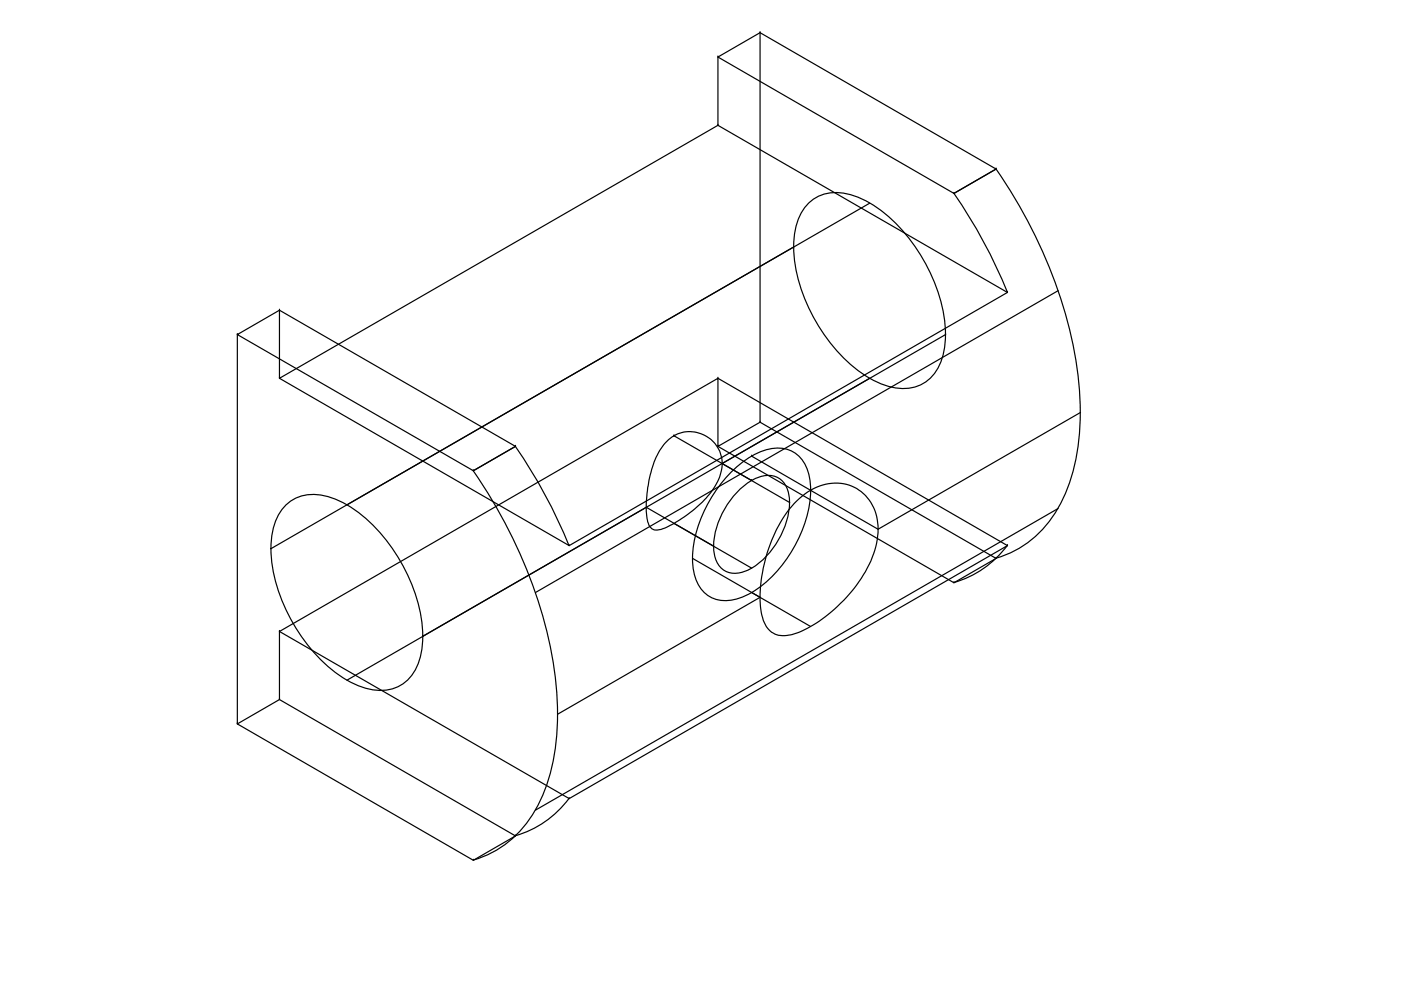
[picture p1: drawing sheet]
<svg xmlns="http://www.w3.org/2000/svg" width="297mm" height="210mm" viewBox="0 0 297 210" stroke-linecap="round" stroke-linejoin="round" font-family="sans-serif">
<!-- layer: 0 -->
<g fill="none" stroke="#000" stroke-width=".25">
<path d="M152.2 12.1v14.5l-92.9 53.6v-14.4M152.2 12.1h.1M161.1 6.9l-8.9 5.2 50.1 28.9M161.1 6.9v82.6l50.1 28.9M161.1 6.9h.1M161.1 6.9l50.1 28.9M152.2 26.6h.1M152.2 26.6l61.4 35.4M211.2 35.8a99.5 99.5 0 0 1 17.5 45.1 47 47 0 0 1-3.5 25.2 22.6 22.6 0 0 1-14 12.2M211.2 35.8h.1M211.2 35.8l-8.9 5.2M168.3 52.4l-110.8 63.9"/>
<path d="M171.6 43a9.2 9.2 0 0 1 9.7-1.4 29.6 29.6 0 0 1 14.5 13.4 31.5 31.5 0 0 1 4.6 17.6 10.2 10.2 0 0 1-5.2 9 10.6 10.6 0 0 1-9.3-.6 32 32 0 0 1-13.8-14.5 28.9 28.9 0 0 1-3.5-17.5 10.9 10.9 0 0 1 3-6zM184.4 43.1l-110.8 63.9M202.2 41a108.6 108.6 0 0 1 11.4 21M202.3 41h.1M50.3 70.9v82.6l9-5.2v-14.4M50.3 70.9h.1M59.3 65.8h.1M200.5 70.9h.1M200.5 70.9l-47.4 27.4M213.6 62h.1M213.6 62l-92.9 53.7M224.4 61.6l-110.9 64"/>
<path d="M59.3 80.2h.1M59.3 80.2l61.4 35.5M100.3 99.8a99.5 99.5 0 0 1 17.6 45.1 47 47 0 0 1-3.5 25.2 22.6 22.6 0 0 1-14.1 12.3M100.4 99.8h.1M109.3 94.7a108.6 108.6 0 0 1 11.3 21M109.3 94.6l-50-28.8-9 5.1 50.1 28.9M109.3 94.6h.1M109.3 94.6l-8.9 5.2M141.1 93.9a6.9 6.9 0 0 1 9-1.2 6.9 6.9 0 0 1 2.3 8.9 21.4 21.4 0 0 1-8.7 8.9l-1.2 .7-2.1 .9a1.96 1.96 0 0 1-2.8-.7 19.2 19.2 0 0 1 0-9.6 16.7 16.7 0 0 1 3.5-7.9zM142.9 92.4h.1M142.9 92.4l24.5 14.1M152.2 94.6l50.1 29 8.9-5.2"/>
<path d="M152.2 80.2h.1M152.2 94.6h.1M152.2 80.2l61.4 35.5M155.6 99.5a13.8 13.8 0 0 1 10.1-4.5 6.8 6.8 0 0 1 5.9 6 23.6 23.6 0 0 1-4.3 16.7 22.5 22.5 0 0 1-10.6 9.2 6.8 6.8 0 0 1-9.6-5.6 23.6 23.6 0 0 1 4.3-16.7 28 28 0 0 1 4.2-5.1zM159.4 96.7h.1M161.1 89.5l-8.9 5.1v-14.4l-92.9 53.7M161.1 89.5h.1M184.4 80.2l-110.8 64M229.1 87.4l-42.9 24.8-26.8-15.5M60.7 107a9.2 9.2 0 0 1 9.8-1.4 29.6 29.6 0 0 1 14.4 13.4 31.5 31.5 0 0 1 4.7 17.6 10.2 10.2 0 0 1-5.2 9 10.6 10.6 0 0 1-9.3-.6 32 32 0 0 1-13.9-14.5 28.9 28.9 0 0 1-3.5-17.5 10.9 10.9 0 0 1 3-6zM120.7 115.7h.1M142.9 111l16.5 9.5"/>
<path d="M146.8 118.4l25.1 14.4M151.3 115.8l-14.3-8.2-47.4 27.3M156.4 104.2a9.7 9.7 0 0 1 7-3.4 4.5 4.5 0 0 1 3.9 4.5 17 17 0 0 1-9 15.7 4.6 4.6 0 0 1-6.9-4 17 17 0 0 1 5-12.8zM159.4 101.9h.1M168.4 106.8a11.4 11.4 0 0 1 11.6-3.9 9.6 9.6 0 0 1 6.2 10 23.6 23.6 0 0 1-6.8 13.8 27.2 27.2 0 0 1-11.5 7.9 4.6 4.6 0 0 1-6.2-3.6 26.1 26.1 0 0 1 1-14 28.2 28.2 0 0 1 5.7-10.2zM171.9 104h.1M211.2 118.4h.1M213.6 115.6a21.6 21.6 0 0 1-11.4 7.9M213.6 115.7h.1M213.6 115.7l-92.9 53.6M224.4 107.8l-110.9 64M59.3 133.9h.1"/>
<path d="M59.3 133.9l61.4 35.4M89.6 134.9h.1M161.1 126.6l-42.8 24.8M202.3 123.6h.1M50.3 153.5h.1M59.3 148.3l50 28.9-8.9 5.2-50.1-28.9M59.3 148.3h.1M109.3 177.2h.1M120.6 169.3a21.6 21.6 0 0 1-11.3 7.9M120.7 169.3h.1M100.4 182.4h.1"/>
</g>
</svg>
